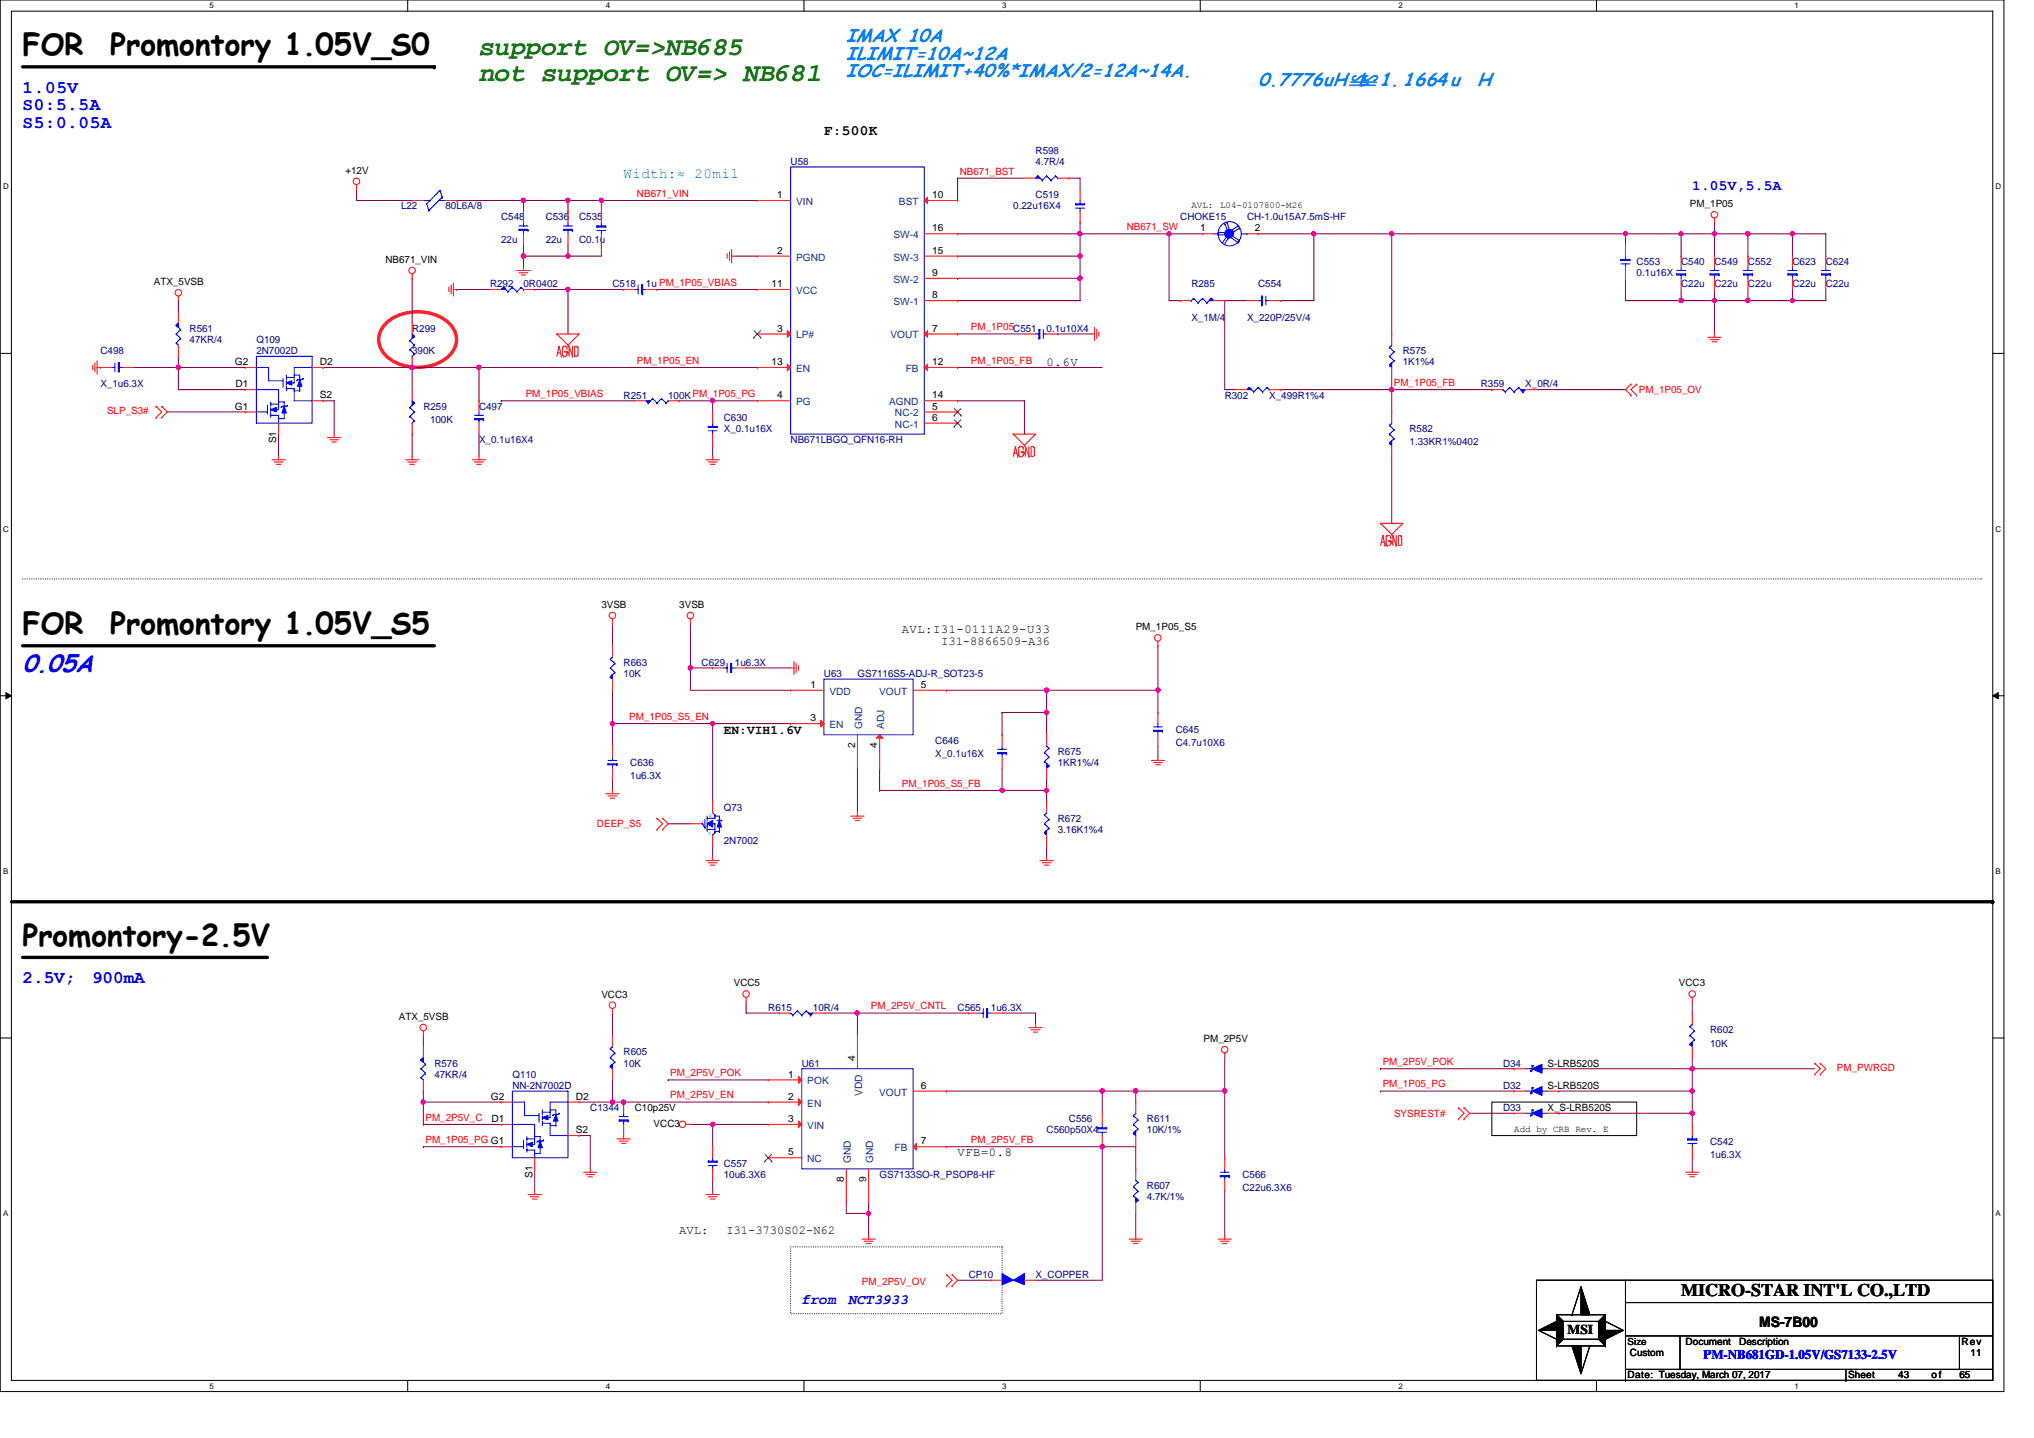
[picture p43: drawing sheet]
<svg xmlns="http://www.w3.org/2000/svg" width="297mm" height="210mm" viewBox="0 0 297 210" stroke-linecap="round" stroke-linejoin="round" font-family="sans-serif">
<defs><g id="words">
<g font-size="4.4">
<text x="3.3" y="8.1">FOR</text>
<text x="16.1" y="8.1">Promontory 1.05V_S0</text>
<text x="3.3" y="92.6">FOR</text>
<text x="16.1" y="92.6">Promontory 1.05V_S5</text>
</g>
<text font-size="4.3" x="3.3" y="138.1">Promontory-2.5V</text>
<g font-size="3.8" fill="#008000">
<text x="70" y="8.1">support OV=&gt;NB685</text>
<text x="70" y="11.9">not support OV=&gt; NB681</text>
</g>
<text font-size="3.6" fill="#00f" x="3.3" y="98.1">0.05A</text>
<g font-size="2.7" fill="#0080ff">
<text x="123.6" y="6.1">IMAX 10A</text>
<text x="123.6" y="8.7">ILIMIT=10A~12A</text>
<text x="123.6" y="11.3">IOC=ILIMIT+40%*IMAX/2=12A~14A.</text>
<text x="183.7" y="12.6">0.7776uH L 1. 1664 u</text>
<text x="196.8" y="12.6">≌≌</text>
<text x="215.7" y="12.6">H</text>
</g>
<g font-size="2.6" fill="#00f">
<text x="3.3" y="13.5">1.05V</text>
<text x="3.3" y="16.1">S0:5.5A</text>
<text x="3.3" y="18.7">S5:0.05A</text>
<text x="3.3" y="143.6">2.5V;</text>
<text x="13.4" y="143.6">900mA</text>
</g>
<text font-size="2.6" x="245.5" y="189.3">MICRO-STAR INT'L CO.,LTD</text>
<g font-size="2.1">
<text x="120.3" y="19.6">F:500K</text>
<text x="256.9" y="193.8">MS-7B00</text>
</g>
<text font-size="2.1" fill="#0080ff" x="91.1" y="26.1">Width:≈ 20mil</text>
<g font-size="2.1" fill="#00f">
<text x="247.1" y="27.8">1.05V,5.5A</text>
<text x="117.1" y="190.4">from</text>
<text x="123.9" y="190.4">NCT3933</text>
</g>
<text font-size="2" x="228.9" y="194.8">MSI</text>
<text font-size="1.9" x="105.7" y="107.3">EN:VIH1.6V</text>
<text font-size="1.9" fill="#00f" x="248.8" y="198.5">PM-NB681GD-1.05V/GS7133-2.5V</text>
<g font-size="1.8">
<text x="152.8" y="53.4">0.6V</text>
<text x="131.7" y="92.4">AVL:I31-0111A29-U33</text>
<text x="137.5" y="94.2">I31-8866509-A36</text>
<text x="139.8" y="168.8">VFB=0.8</text>
<text x="99.2" y="180.2">AVL:</text>
<text x="106.1" y="180.2">I31-3730S02-N62</text>
</g>
<g font-size="1.5" fill="#000080">
<text x="151.2" y="22.5">R598</text>
<text x="115.5" y="24.1">U58</text>
<text x="151.2" y="24.1">4.7R/4</text>
<text x="151.2" y="29">C519</text>
<text x="58.6" y="30.6">L22</text>
<text x="65.1" y="30.6">80L6A/8</text>
<text x="73.2" y="32.2">C548</text>
<text x="73.2" y="35.5">22u</text>
<text x="79.7" y="32.2">C536</text>
<text x="79.7" y="35.5">22u</text>
<text x="84.6" y="32.2">C535</text>
<text x="84.6" y="35.5">C0.1u</text>
<text x="148" y="30.6">0.22u16X4</text>
<text x="172.4" y="32.2">CHOKE15</text>
<text x="182.1" y="32.2">CH-1.0u15A7.5mS-HF</text>
<text x="71.6" y="42">R292</text>
<text x="76.4" y="42">0R0402</text>
<text x="89.4" y="42">C518</text>
<text x="94.3" y="42">1u PM_1P05_VBIAS</text>
<text x="174" y="42">R285</text>
<text x="183.7" y="42">C554</text>
<text x="239" y="38.7">C553</text>
<text x="239" y="40.3">0.1u16X</text>
<text x="245.5" y="38.7">C540</text>
<text x="245.5" y="42">C22u</text>
<text x="250.4" y="38.7">C549</text>
<text x="250.4" y="42">C22u</text>
<text x="255.3" y="38.7">C552</text>
<text x="255.3" y="42">C22u</text>
<text x="261.8" y="38.7">C623</text>
<text x="261.8" y="42">C22u</text>
<text x="266.6" y="38.7">C624</text>
<text x="266.6" y="42">C22u</text>
<text x="174" y="46.8">X_1M/4</text>
<text x="182.1" y="46.8">X_220P/25V/4</text>
<text x="14.7" y="51.7">C498</text>
<text x="27.7" y="48.5">R561</text>
<text x="27.7" y="50.1">47KR/4</text>
<text x="37.4" y="50.1">Q109</text>
<text x="37.4" y="51.7">2N7002D</text>
<text x="60.2" y="48.5">R299</text>
<text x="60.2" y="51.7">390K</text>
<text x="152.8" y="48.5">0.1u10X4</text>
<text x="204.9" y="51.7">R575</text>
<text x="204.9" y="53.3">1K1%4</text>
<text x="14.7" y="56.6">X_1u6.3X</text>
<text x="61.8" y="59.8">R259</text>
<text x="70" y="59.8">C497</text>
<text x="91.1" y="58.2">R251</text>
<text x="97.6" y="58.2">100KPM_1P05_PG</text>
<text x="178.9" y="58.2">R302</text>
<text x="185.4" y="58.2">X_499R1%4</text>
<text x="216.3" y="56.6">R359</text>
<text x="222.8" y="56.6">X_0R/4</text>
<text x="62.8" y="61.8">100K</text>
<text x="70" y="64.7">X_0.1u16X4</text>
<text x="105.7" y="61.5">C630</text>
<text x="105.7" y="63.1">X_0.1u16X</text>
<text x="115.5" y="64.7">NB671LBGQ_QFN16-RH</text>
<text x="205.8" y="63.1">R582</text>
<text x="205.8" y="65">1.33KR1%0402</text>
<text x="91.1" y="97.2">R663</text>
<text x="91.1" y="98.8">10K</text>
<text x="102.5" y="97.2">C629</text>
<text x="107.3" y="97.2">1u6.3X</text>
<text x="120.3" y="98.8">U63</text>
<text x="125.2" y="98.8">GS7116S5-ADJ-R_SOT23-5</text>
<text x="171.7" y="107">C645</text>
<text x="92.1" y="111.9">C636</text>
<text x="92.1" y="113.8">1u6.3X</text>
<text x="136.6" y="108.6">C646</text>
<text x="136.6" y="110.6">X_0.1u16X</text>
<text x="154.5" y="110.2">R675</text>
<text x="154.5" y="111.9">1KR1%/4</text>
<text x="171.7" y="108.9">C4.7u10X6</text>
<text x="105.7" y="118.4">Q73</text>
<text x="154.5" y="120">R672</text>
<text x="105.7" y="123.2">2N7002</text>
<text x="154.5" y="121.6">3.16K1%4</text>
<text x="112.2" y="147.6">R615</text>
<text x="118.7" y="147.6">10R/4</text>
<text x="139.8" y="147.6">C565</text>
<text x="144.7" y="147.6">1u6.3X</text>
<text x="63.4" y="155.7">R576</text>
<text x="91.1" y="154.1">R605</text>
<text x="91.1" y="155.7">10K</text>
<text x="117.1" y="155.7">U61</text>
<text x="219.5" y="155.7">D34</text>
<text x="249.7" y="150.9">R602</text>
<text x="249.7" y="152.8">10K</text>
<text x="63.4" y="157.4">47KR/4</text>
<text x="74.8" y="157.4">Q110</text>
<text x="74.8" y="159">NN-2N7002D</text>
<text x="219.5" y="159">D32</text>
<text x="86.2" y="162.2">C1344</text>
<text x="152.8" y="165.5">C560p50X4</text>
<text x="156.1" y="163.9">C556</text>
<text x="167.5" y="163.9">R611</text>
<text x="167.5" y="165.5">10K/1%</text>
<text x="219.5" y="162.2">D33</text>
<text x="249.7" y="167.1">C542</text>
<text x="105.7" y="170.4">C557</text>
<text x="105.7" y="172">10u6.3X6</text>
<text x="128.5" y="172">GS7133SO-R_PSOP8-HF</text>
<text x="167.5" y="173.6">R607</text>
<text x="181.5" y="172">C566</text>
<text x="181.5" y="173.9">C22u6.3X6</text>
<text x="249.7" y="169.1">1u6.3X</text>
<text x="167.5" y="175.3">4.7K/1%</text>
<text x="141.5" y="186.6">CP10</text>
<text x="151.2" y="186.6">X_COPPER</text>
</g>
<g font-size="1.5">
<text x="50.4" y="25.4">+12V</text>
<text x="113.5" y="28.9">1</text>
<text x="136.1" y="28.9">10</text>
<text x="136.1" y="33.8">16</text>
<text x="175.3" y="33.8">1</text>
<text x="183.3" y="33.8">2</text>
<text x="246.8" y="30.2">PM_1P05</text>
<text x="22.5" y="41.6">ATX_5VSB</text>
<text x="56.3" y="38.4">NB671_VIN</text>
<text x="112.7" y="41.9">11</text>
<text x="113.5" y="37.1">2</text>
<text x="136.1" y="37.1">15</text>
<text x="136.1" y="40.3">9</text>
<text x="136.1" y="43.6">8</text>
<text x="34.3" y="53.3">G2</text>
<text x="46.7" y="53.3">D2</text>
<text x="112.7" y="53.3">13</text>
<text x="113.5" y="48.4">3</text>
<text x="136.1" y="48.4">7</text>
<text x="136.1" y="53.3">12</text>
<text x="34.3" y="59.8">G1</text>
<text x="34.4" y="56.6">D1</text>
<text x="46.7" y="58.2">S2</text>
<text x="113.5" y="58.2">4</text>
<text x="136.1" y="59.8">5</text>
<text x="136.1" y="58.2">14</text>
<text x="40.3" y="64.7" transform="rotate(-90 40.3 64.7)">S1</text>
<text x="136.1" y="61.4">6</text>
<text x="87.8" y="88.8">3VSB</text>
<text x="99.2" y="88.8">3VSB</text>
<text x="165.9" y="92">PM_1P05_S5</text>
<text x="118.4" y="100.5">1</text>
<text x="134.5" y="100.5">5</text>
<text x="118.4" y="105.3">3</text>
<text x="124.9" y="109.3" transform="rotate(-90 124.9 109.3)">2</text>
<text x="128.1" y="109.3" transform="rotate(-90 128.1 109.3)">4</text>
<text x="58.2" y="148.9">ATX_5VSB</text>
<text x="87.8" y="145.7">VCC3</text>
<text x="107.2" y="144">VCC5</text>
<text x="245.2" y="144">VCC3</text>
<text x="124.9" y="154.9" transform="rotate(-90 124.9 154.9)">4</text>
<text x="175.8" y="152.2">PM_2P5V</text>
<text x="226" y="155.7">S-LRB520S</text>
<text x="71.7" y="160.6">G2</text>
<text x="84.1" y="160.6">D2</text>
<text x="115.1" y="157.4">1</text>
<text x="115.1" y="160.6">2</text>
<text x="134.5" y="159">6</text>
<text x="226" y="159">S-LRB520S</text>
<text x="71.8" y="163.9">D1</text>
<text x="84.1" y="165.5">S2</text>
<text x="92.7" y="162.2">C10p25V</text>
<text x="95.5" y="164.5">VCC3</text>
<text x="115.1" y="163.9">3</text>
<text x="134.5" y="167.1">7</text>
<text x="226" y="162.2">X_S-LRB520S</text>
<text x="77.7" y="172" transform="rotate(-90 77.7 172)">S1</text>
<text x="115.1" y="168.7">5</text>
<text x="123.2" y="172.7" transform="rotate(-90 123.2 172.7)">8</text>
<text x="126.5" y="172.7" transform="rotate(-90 126.5 172.7)">9</text>
<text x="246.2" y="196.4">Document</text>
<text x="254" y="196.4">Description</text>
<text x="286.5" y="196.4">Rev</text>
<text x="237.7" y="201.3">Date: Tuesday, March 07, 2017</text>
<text x="238" y="198">Custom</text>
<text x="269.9" y="201.3">Sheet</text>
<text x="277.2" y="201.3">43</text>
<text x="282.1" y="201.3">of</text>
<text x="286.1" y="201.3">65</text>
<text x="287.8" y="198">11</text>
</g>
<g font-size="1.5" fill="#f00">
<text x="93" y="28.7">NB671_VIN</text>
<text x="140.2" y="25.5">NB671_BST</text>
<text x="164.5" y="33.6">NB671_SW</text>
<text x="93" y="53.1">PM_1P05_EN</text>
<text x="141.8" y="53.1">PM_1P05_FB</text>
<text x="141.8" y="48.2">PM_1P05C551</text>
<text x="76.8" y="58">PM_1P05_VBIAS</text>
<text x="203.6" y="56.4">PM_1P05_FB</text>
<text x="239.3" y="57.4">PM_1P05_OV</text>
<text x="15.6" y="60.5">SLP_S3#</text>
<text x="91.9" y="105.1">PM_1P05_S5_EN</text>
<text x="131.7" y="114.9">PM_1P05_S5_FB</text>
<text x="87.2" y="120.8">DEEP_S5</text>
<text x="127.2" y="147.4">PM_2P5V_CNTL</text>
<text x="201.9" y="155.5">PM_2P5V_POK</text>
<text x="97.9" y="160.4">PM_2P5V_EN</text>
<text x="97.9" y="157.2">PM_2P5V_POK</text>
<text x="201.9" y="158.8">PM_1P05_PG</text>
<text x="268.3" y="156.4">PM_PWRGD</text>
<text x="62.1" y="163.7">PM_2P5V_C</text>
<text x="62.1" y="166.9">PM_1P05_PG G1</text>
<text x="141.8" y="166.9">PM_2P5V_FB</text>
<text x="203.6" y="163.1">SYSREST#</text>
<text x="125.9" y="187.6">PM_2P5V_OV</text>
</g>
<g font-size="1.5" fill="#004080">
<text x="116.3" y="29.9">VIN</text>
<text x="131.3" y="29.9">BST</text>
<text x="130.5" y="34.8">SW-4</text>
<text x="116.3" y="38.1">PGND</text>
<text x="130.5" y="38.1">SW-3</text>
<text x="130.5" y="41.3">SW-2</text>
<text x="116.3" y="42.9">VCC</text>
<text x="130.5" y="44.6">SW-1</text>
<text x="116.3" y="49.4">LP#</text>
<text x="130" y="49.4">VOUT</text>
<text x="116.3" y="59.2">PG</text>
<text x="116.3" y="54.3">EN</text>
<text x="129.9" y="59.2">AGND</text>
<text x="132.3" y="54.3">FB</text>
<text x="130.7" y="60.8">NC-2</text>
<text x="130.7" y="62.4">NC-1</text>
<text x="121.1" y="101.5">VDD</text>
<text x="128.4" y="101.5">VOUT</text>
<text x="121.1" y="106.3">EN</text>
<text x="125.9" y="106.5" transform="rotate(-90 125.9 106.5)">GND</text>
<text x="129.1" y="106.5" transform="rotate(-90 129.1 106.5)">ADJ</text>
<text x="117.9" y="158.3">POK</text>
<text x="117.9" y="161.6">EN</text>
<text x="125.9" y="160" transform="rotate(-90 125.9 160)">VDD</text>
<text x="128.4" y="160">VOUT</text>
<text x="117.9" y="164.8">VIN</text>
<text x="117.9" y="169.7">NC</text>
<text x="124.3" y="169.9" transform="rotate(-90 124.3 169.9)">GND</text>
<text x="127.5" y="169.9" transform="rotate(-90 127.5 169.9)">GND</text>
<text x="130.6" y="168.1">FB</text>
</g>
<g font-size="1.4">
<text x="174" y="30.4">AVL:</text>
<text x="178.2" y="30.4">L04-0107800-M26</text>
<text x="221.1" y="165.3">Add by CRB Rev. E</text>
<text x="237.7" y="196.3">Size</text>
</g>
<g font-size="1.2">
<text x="30.6" y="1.2">5</text>
<text x="88.5" y="1.2">4</text>
<text x="146.3" y="1.2">3</text>
<text x="204.2" y="1.2">2</text>
<text x="262.1" y="1.2">1</text>
<text x=".5" y="27.6">D</text>
<text x="291.4" y="27.6">D</text>
<text x=".5" y="77.6">C</text>
<text x="291.4" y="77.6">C</text>
<text x=".5" y="127.6">B</text>
<text x="291.4" y="127.6">B</text>
<text x=".5" y="177.6">A</text>
<text x="291.4" y="177.6">A</text>
<text x="30.6" y="202.8">5</text>
<text x="88.5" y="202.8">4</text>
<text x="146.3" y="202.8">3</text>
<text x="204.2" y="202.8">2</text>
<text x="262.1" y="202.8">1</text>
</g>
<g font-size=".8" fill="#00f">
<text x="103.6" y="119.3">D</text>
<text x="102.3" y="120.3">G</text>
<text x="103.4" y="121.9">S</text>
</g>
</g></defs>
<path d="M0 0h292.6v203.2h-292.6zM1.7 1.6h289.3v200h-289.3z" fill="none" stroke="#000" stroke-width=".15"/>
<g fill="#fff">
<path d="M30.6 .2h.6v1.3h-.6z"/>
<path d="M30.6 201.8h.6v1.3h-.6z"/>
</g>
<path d="M59.5 0v1.6M59.5 201.6v1.6" fill="none" stroke="#000" stroke-width=".15"/>
<g fill="#fff">
<path d="M88.5 .2h.6v1.3h-.6z"/>
<path d="M88.5 201.8h.6v1.3h-.6z"/>
</g>
<path d="M117.4 0v1.6M117.4 201.6v1.6" fill="none" stroke="#000" stroke-width=".15"/>
<g fill="#fff">
<path d="M146.3 .2h.7v1.3h-.7z"/>
<path d="M146.3 201.8h.7v1.3h-.7z"/>
</g>
<path d="M175.3 0v1.6M175.3 201.6v1.6" fill="none" stroke="#000" stroke-width=".15"/>
<g fill="#fff">
<path d="M204.2 .2h.6v1.3h-.6z"/>
<path d="M204.2 201.8h.6v1.3h-.6z"/>
</g>
<path d="M233.1 0v1.6M233.1 201.6v1.6" fill="none" stroke="#000" stroke-width=".15"/>
<g fill="#fff">
<path d="M262.1 .2h.6v1.3h-.6z"/>
<path d="M262.1 201.8h.6v1.3h-.6z"/>
<path d="M.5 26.6h.8v1.3h-.8z"/>
<path d="M291.4 26.6h.9v1.3h-.9z"/>
<path d="M.5 76.6h.8v1.3h-.8z"/>
<path d="M291.4 76.6h.9v1.3h-.9z"/>
</g>
<path d="M0 51.6h1.7M291 51.6h1.6" fill="none" stroke="#000" stroke-width=".15"/>
<g fill="#fff">
<path d="M.5 126.6h.7v1.3h-.7z"/>
<path d="M291.4 126.6h.8v1.3h-.8z"/>
</g>
<path d="M0 101.6h1.7M291 101.6h1.6" fill="none" stroke="#000" stroke-width=".15"/>
<path d="M.9 101.1l.8 .5-.8 .4zM291 101.6l.8-.5v.9z" fill="#000" stroke="#000" stroke-width=".15"/>
<g fill="#fff">
<path d="M.5 176.6h.7v1.2h-.7z"/>
<path d="M291.4 176.6h.8v1.2h-.8z"/>
</g>
<g fill="none" stroke="#000" stroke-width=".15">
<path d="M0 151.6h1.7M291 151.6h1.6M217.9 160.9h21.1v4.9h-21.1zM224.4 186.9h66.6v14.7h-66.6zM224.7 194.3l2.6 1.3M227.3 192h7.2v4.5h-7.2zM227.3 195.6h.1M227.3 196.5h.1M227.3 192l1 1M228.3 195.6l-1 .9M228.3 193h.1M228.3 193h5.2v2.6h-5.2z"/>
<path d="M229.6 192h.1M230.9 187.9l-1.3 4.1M232.2 196.5h.1M232.2 196.5l-1.3 4.1M233.5 195.6l1 .9M234.5 192h.1M234.5 193h.1M234.5 192l-1 1M234.5 193l2.6 1.3M234.5 196.5h.1M237.4 190.2h53.6M237.4 195.1h53.6"/>
<path d="M237.4 186.9v14.7M237.4 200h53.6M245.3 195.1v4.9M269.6 200v1.6M286.1 195.1v4.9M237.4 201.6h.1M269.6 201.6h.1"/>
</g>
<path d="M3.3 84.5h286.1M289.4 84.5h.1M115.5 182.1h30.8v9.7h-30.8z" fill="none" stroke="#000" stroke-width=".15" stroke-dasharray="0 .3"/>
<path d="M3.3 9.8h60.1M63.4 9.8h.1M3.3 94.3h60.1M1.7 131.7h289.3M3.3 139.8h35.7M291 131.7h.1" fill="none" stroke="#000" stroke-width=".49"/>
<path d="M56.6 47a7.3 7.3 0 0 1 8.7 0 3.2 3.2 0 0 1 0 5.2 7.3 7.3 0 0 1-8.7 0 3.2 3.2 0 0 1 0-5.2z" fill="none" stroke="#f00" stroke-width=".49"/>
<g fill="none" stroke="#800040" stroke-width=".15">
<path d="M52.1 27.6v1.7h8.1M66.7 29.3h.1M66.7 29.3h9.8M76.5 29.3h6.4M76.5 29.3v1.6M76.5 37.4v1.6M76.5 35.8v1.6M76.5 37.4h.1M76.5 37.4h6.4M82.9 29.3v1.6M82.9 29.3h.1M82.9 35.8v1.6"/>
<path d="M82.9 29.3h27.7M87.8 29.3v1.6M87.8 35.8v1.6h-4.9M87.8 29.3h.1M107.3 37.4h3.3M139.8 34.1h.1M139.8 37.4h.1M139.8 37.4h17.9M139.8 26v3.3M139.8 26h.1M139.8 26h9.8M156.1 26h1.6v1.6"/>
<path d="M157.7 32.5v8.1M170.7 34.1h.1M170.7 34.1h-30.9M170.7 34.1v9.8h1.7M170.7 34.1h4.9M183.7 34.1h8.2v9.8h-4.9M183.7 34.1h.1M191.9 34.1h11.3M203.2 34.1v14.7M203.2 34.1h34.2v1.7M203.2 34.1h.1M237.4 34.1h.1"/>
<path d="M237.4 34.1h8.1M245.5 34.1h4.9M245.5 34.1v3.3M250.4 32.5v1.6M250.4 34.1v3.3M250.4 34.1h.1M250.4 34.1h11.4M255.3 34.1h.1M255.3 34.1v3.3M261.8 34.1h4.8v3.3M261.8 34.1v3.3M19.6 53.7h6.5"/>
<path d="M26.1 53.7h9.7M26.1 43.9v1.6M26.1 52h.1M26.1 52v1.7M26.1 53.7v3.2h9.7M47.2 58.5h1.6v4.9M47.2 53.7h.1M47.2 53.7h13M60.2 53.7h9.8M60.2 40.6v6.5M60.2 53.7v3.2M66.7 42.3h.1"/>
<path d="M66.7 42.3h4.9M70 53.7h.1M70 53.7h40.6M70 53.7v4.8M73.2 58.5h.1M73.2 58.5h19.5M78.1 42.3h4.8M82.9 42.3h8.2M82.9 42.3h.1M82.9 42.3v6.5M95.9 42.3h.1M95.9 42.3h14.7"/>
<path d="M99.2 58.5h.1M99.2 58.5h11.4M104.1 58.5h.1M104.1 58.5v1.7M139.8 40.6h.1M139.8 40.6h17.9M139.8 53.7h.1M139.8 53.7h21.2M139.8 48.8h.1M139.8 58.5h9.8v4.9M139.8 48.8h9.8M154.5 48.8h4.9"/>
<path d="M157.7 40.6v3.3h-17.9M182.1 43.9h-3.2v13h1.6M203.2 56.9h.1M203.2 55.3v1.6M203.2 56.9v3.3M217.9 56.9h.1M217.9 56.9h-30.9M224.4 56.9h13M237.4 40.6v3.3h8.1M245.5 42.3v1.6h4.9M245.5 43.9h.1M250.4 43.9h4.9"/>
<path d="M250.4 43.9h.1M250.4 42.3v1.6M250.4 43.9v4.9M255.3 43.9h.1M255.3 42.3v1.6M255.3 43.9h6.5M261.8 42.3v1.6M266.6 42.3v1.6h-4.8M24.4 60.2h11.4M40.7 63.4v3.3M60.2 63.4v3.3M70 63.4v3.3"/>
<path d="M104.1 65v1.7M203.2 66.7v9.7M89.4 91v3.3M100.8 97.5h3.3M100.8 97.5v3.3h14.7M100.8 97.5h.1M100.8 91v6.5M109 97.5h6.5M169.1 94.3v6.5M89.4 113.8v1.6M89.4 105.7v3.2M89.4 105.7h.1"/>
<path d="M89.4 100.8h.1M89.4 105.7h26.1M89.4 100.8v4.9M104.1 105.7h.1M104.1 105.7v11.4M125.2 112.2v6.5M128.5 112.2v3.2M128.5 115.4h.1M138.2 100.8h.1M138.2 100.8h14.6M146.3 104h.1M146.3 104v3.3"/>
<path d="M146.3 112.2v3.2M146.3 104h6.5M146.3 115.4h.1M152.8 100.8v3.2M152.8 100.8h16.3M152.8 104v3.3M152.8 113.8v1.6M152.8 115.4v1.7M152.8 115.4h-24.3M169.1 100.8h.1M169.1 108.9v1.7M169.1 100.8v3.2"/>
<path d="M97.6 120.3h3.2M104.1 123.5v1.7M152.8 123.5v1.7M61.8 151.2v1.6M61.8 159.3h.1M61.8 159.3v1.6M89.4 147.9v3.3M89.4 157.7v3.2M97.6 157.7h.1M97.6 157.7h14.6M109 146.3v1.6h4.8M120.3 147.9h4.9"/>
<path d="M125.2 147.9h.1M125.2 147.9h16.3M125.2 147.9v3.3M138.2 159.3h22.8v3.3M138.2 159.3h.1M146.3 147.9h4.9v1.7M161 159.3h4.9M165.9 159.3v1.6M165.9 159.3h.1M165.9 159.3h13M178.9 154.4v4.9M178.9 159.3h.1"/>
<path d="M178.9 159.3v9.8M201.6 159.3h.1M201.6 159.3h19.5M201.6 156.1h.1M201.6 156.1h19.5M227.6 159.3h.1M227.6 156.1h19.5M227.6 159.3h19.5M247.1 156.1h.1M247.1 156.1h17.9M247.1 159.3v3.3M247.1 146.3v1.6"/>
<path d="M247.1 154.4v4.9M61.8 164.2h.1M61.8 164.2h11.4M61.8 160.9h11.4M61.8 160.9v3.3M61.8 167.4h.1M61.8 167.4h11.4M78.1 170.7v3.2M84.6 160.9h4.8M84.6 165.8h1.6v4.9M89.4 160.9h.1M89.4 160.9h22.8"/>
<path d="M91.1 160.9h.1M100.8 164.2h3.3M104.1 164.2v3.2M104.1 172.3v1.6M104.1 164.2h.1M104.1 164.2h8.1M123.6 175.6v1.6h3.2M126.8 177.2h.1M126.8 177.2v3.2M126.8 175.6v1.6M138.2 167.4h.1M138.2 167.4h22.8"/>
<path d="M161 167.4h4.9v3.3M161 167.4v19.5h-9.8M165.9 177.2v3.2M178.9 173.9v6.5M214.6 162.6h6.5M227.6 162.6h.1M227.6 162.6h19.5M247.1 162.6v1.6M247.1 169.1v1.6M139.8 186.9h4.9"/>
</g>
<g fill="#f0f" stroke="#f0f" stroke-width=".15">
<circle cx="89.4" cy="105.7" r=".32"/>
<circle cx="100.8" cy="97.5" r=".32"/>
<circle cx="152.8" cy="100.8" r=".32"/>
<circle cx="152.8" cy="104" r=".32"/>
<circle cx="169.1" cy="100.8" r=".32"/>
<circle cx="104.1" cy="105.7" r=".32"/>
<circle cx="247.1" cy="156" r=".31"/>
<circle cx="247.1" cy="159.3" r=".32"/>
<circle cx="247.1" cy="162.6" r=".32"/>
<circle cx="61.8" cy="160.9" r=".32"/>
<circle cx="91.1" cy="160.9" r=".32"/>
<circle cx="161" cy="159.3" r=".32"/>
<circle cx="165.8" cy="159.3" r=".32"/>
<circle cx="126.8" cy="177.2" r=".32"/>
<circle cx="178.9" cy="159.3" r=".32"/>
<circle cx="104.1" cy="164.2" r=".31"/>
<circle cx="125.2" cy="147.9" r=".31"/>
<circle cx="161" cy="167.4" r=".32"/>
<circle cx="152.8" cy="115.4" r=".31"/>
<circle cx="146.3" cy="115.4" r=".31"/>
<circle cx="89.4" cy="160.9" r=".32"/>
<circle cx="157.7" cy="34.1" r=".31"/>
<circle cx="261.8" cy="34.1" r=".31"/>
<circle cx="255.2" cy="34.1" r=".31"/>
<circle cx="157.7" cy="40.6" r=".32"/>
<circle cx="237.4" cy="34.1" r=".31"/>
<circle cx="203.2" cy="34.1" r=".31"/>
<circle cx="261.7" cy="43.9" r=".32"/>
<circle cx="255.2" cy="43.9" r=".32"/>
<circle cx="76.4" cy="29.2" r=".32"/>
<circle cx="82.9" cy="42.3" r=".31"/>
<circle cx="250.4" cy="43.9" r=".32"/>
<circle cx="170.7" cy="34.1" r=".31"/>
<circle cx="250.4" cy="34.1" r=".31"/>
<circle cx="69.9" cy="53.6" r=".32"/>
<circle cx="26" cy="53.6" r=".32"/>
<circle cx="82.9" cy="37.4" r=".32"/>
<circle cx="76.4" cy="37.4" r=".32"/>
<circle cx="191.9" cy="34.1" r=".31"/>
<circle cx="82.9" cy="29.2" r=".32"/>
<circle cx="60.2" cy="53.6" r=".32"/>
<circle cx="157.7" cy="37.4" r=".32"/>
<circle cx="203.2" cy="56.9" r=".32"/>
<circle cx="104.1" cy="58.5" r=".31"/>
<circle cx="245.5" cy="43.9" r=".32"/>
<circle cx="245.5" cy="34.1" r=".31"/>
<circle cx="87.8" cy="29.2" r=".32"/>
</g>
<g fill="none" stroke="#f00" stroke-width=".15">
<path d="M52.1 27.6h.1M52.1 27v.6M60.2 29.3h.1M60.2 29.3h1.6M60.2 40v.6M65.1 29.3h1.6M75.5 39.5h1.9M75.8 39.8h1.3M76.5 39v.5M76.5 34.1v1.7M76.5 30.9h.1M76.5 30.9v1.6"/>
<path d="M82.9 34.1v1.7M82.9 30.9h.1M82.9 30.9v1.6M87.8 30.9v1.6M87.8 35.8h.1M87.8 34.1v1.7M106.2 37.1v.6M106.5 36.7v1.3M106.8 37.4h.5M106.8 36.4v2M110.6 29.3h.1M110.6 37.4h.1"/>
<path d="M110.6 29.3h4.9M110.6 37.4h4.9M135 34.1h4.8M135 29.3h4.8M135 37.4h4.8M139.8 29.3h.1M139.8 34.1h.1M139.8 37.4h.1M149.6 26h1.6M154.5 26h1.6M156.1 26h.1M157.7 27.6v1.7"/>
<path d="M157.7 32.5h.1M157.7 30.9v1.6M175.6 34.1h.1M175.6 34.1h1.6M182.1 34.1h1.6M183.7 34.1h.1M237.4 35.8v1.6M237.4 39v1.6M245.5 37.4h.1M245.5 37.4v1.6M250.4 37.4h.1M250.4 37.4v1.6"/>
<path d="M250.4 31.9v.6M255.3 37.4h.1M255.3 37.4v1.6M261.8 37.4h.1M261.8 37.4v1.6M266.6 37.4h.1M266.6 37.4v1.6M13.5 53.3v.7M13.9 53v1.3M14.2 53.7h.5M14.2 52.7v1.9M14.7 53.7h.1"/>
<path d="M14.7 53.7h1.6M17.9 53.7h1.7M22.8 59.3h.1M22.8 59.3l.8 .9-.8 .8M23.6 59.3h.1M23.6 59.3l.8 .9-.8 .8M26.1 43.2v.7M26.1 45.5v1.6M26.1 52h.1M26.1 50.4v1.6M35.8 53.7h.1M35.8 56.9h.1"/>
<path d="M35.8 56.9h1.6M35.8 53.7h1.6M45.6 53.7h1.6M45.6 58.5h1.6M47.2 58.5h.1M47.2 53.7h.1M60.2 56.9v1.6M60.2 47.1v1.7M60.2 53.7h.1M60.2 52v1.7M60.2 40.6h.1M65.5 42v.6"/>
<path d="M65.9 41.6v1.3M66.2 42.3h.5M66.2 41.3v1.9M70 58.5h.1M70 58.5v1.7M71.6 42.3h1.6M76.1 40.2h.7M76.5 42.3h1.6M78.1 42.3h.1M81.3 48.8h3.3l-1.7 1.6M81.3 48.8h.1M81.3 48.8l1.6 1.6"/>
<path d="M81.5 51.5h.3M81.7 50.6h.1M81.7 50.6l-.4 1.4M81.7 50.6l.3 1.4M82 52h.1M82.3 50.6l-.2 .1v1.2l.2 .1M82.3 50.6h.1M82.3 52h.1M82.3 50.6h.3l.2 .1v.4M82.9 50.4h.1M82.9 51.7v-.3h-.4h.3v.5l-.2 .1h-.3M83.1 52v-1.4l.5 1.4"/>
<path d="M83.6 50.6v1.4M83.6 52h.1M83.9 50.6h.3l.2 .1v1.2l-.2 .1h-.3zM84.2 50.6h.1M91.1 42.3h.1M91.1 42.3h1.6M92.7 58.5h1.6M94.3 42.3h1.6M97.6 58.5h1.6M99.2 58.5h.1M110.6 58.5h.1M110.6 42.3h.1"/>
<path d="M110.6 48.8h.1M110.6 53.7h.1M110.6 42.3h4.9M110.6 53.7h4.9M110.6 58.5h4.9M110.6 48.8h4.9M135 43.9h4.8M135 53.7h4.8M135 58.5h4.8M135 40.6h4.8M135 48.8h4.8M139.8 58.5h.1"/>
<path d="M139.8 43.9h.1M139.8 53.7h.1M139.8 40.6h.1M139.8 48.8h.1M149.6 48.8h1.6M152.8 48.8h1.7M154.5 48.8h.1M159.4 48.8h.4M159.8 47.8v1.9M160.2 48.1v1.3M160.5 48.5v.6M172.4 43.9h.1"/>
<path d="M172.4 43.9h1.6M177.2 43.9h1.7M180.5 56.9h1.6M182.1 43.9h1.6M185.4 56.9h1.6M185.4 43.9h1.6M187 56.9h.1M187 43.9h.1M203.2 53.7v1.6M203.2 48.8h.1M203.2 48.8v1.6M217.9 56.9h.1"/>
<path d="M217.9 56.9h1.6M222.8 56.9h1.6M237.4 40.6h.1M238.2 56.1h.1M238.2 57.7h.1M238.2 56.1l-.8 .8 .8 .8M239 57.7h.1M239 56.1h.1M239 56.1l-.8 .8 .8 .8M245.5 40.6v1.7M249.4 49.3h2M249.7 49.6h1.3"/>
<path d="M250.1 49.9h.6M250.4 40.6v1.7M250.4 48.8v.5M255.3 40.6v1.7M261.8 40.6v1.7M266.6 40.6v1.7M22.8 61h.1M23.6 61h.1M35.8 60.2h.1M35.8 60.2h1.6M39.7 67.1h2M40 67.5h1.3"/>
<path d="M40.4 67.8h.6M40.7 66.7v.4M40.7 63.4h.1M40.7 61.8v1.6M47.8 63.9h2M48.2 64.2h1.3M48.5 64.5h.6M48.8 63.4v.5M59.2 67.1h2M59.5 67.5h1.4M59.9 67.8h.6M60.2 63.4h.1"/>
<path d="M60.2 61.8v1.6M60.2 66.7v.4M69 67.1h1.9M69.3 67.5h1.3M69.6 67.8h.7M70 66.7v.4M70 61.8v1.6M103.1 67.1h1.9M103.4 67.5h1.3M103.8 67.8h.6M104.1 60.2v1.6M104.1 65h.1"/>
<path d="M104.1 63.4v1.6M104.1 66.7v.4M135 60.2h4.8M135 61.8h4.8M139.8 60.2h.1M139.8 61.8h.1M148 63.4h3.2l-1.6 1.6M148 63.4h.1M148 63.4l1.6 1.6M148.1 66.2h.4M148.3 65.2h.1M148.3 65.2l-.3 1.5"/>
<path d="M148.3 65.2l.3 1.5M148.6 66.7h.1M148.9 65.2l-.1 .2v1.1l.1 .2M148.9 65.2h.1M148.9 66.7h.1M148.9 65.2h.4l.1 .2v.3M149.6 65h.1M149.6 66.3v-.3h-.5h.3v.5l-.1 .2h-.4M149.8 66.7v-1.5l.5 1.5M150.3 65.2v1.5M150.3 66.7h.1M150.6 65.2h.3l.2 .2v1.1l-.2 .2h-.3z"/>
<path d="M150.9 65.2h.1M201.6 76.4h3.3l-1.7 1.6M201.6 76.4h.1M201.6 76.4l1.6 1.6M201.8 79.2h.3M201.9 78.2h.1M201.9 78.2l-.3 1.5M201.9 78.2l.4 1.5M202.3 79.7h.1M202.6 78.2l-.2 .2v1.1l.2 .2M202.6 78.2h.1M202.6 79.7h.1"/>
<path d="M202.6 78.2h.3l.2 .2v.3M203.2 65v1.7M203.2 60.2h.1M203.2 60.2v1.6M203.2 78h.1M203.2 79.3v-.3h-.4h.3v.5l-.2 .2h-.3M203.4 79.7v-1.5l.5 1.5M203.9 78.2v1.5M203.9 79.7h.1M204.2 78.2h.4l.1 .2v1.1l-.1 .2h-.4zM204.6 78.2h.1M89.4 91h.1"/>
<path d="M89.4 99.2v1.6M89.4 94.3h.1M89.4 90.4v.6M89.4 94.3v1.6M100.8 91h.1M100.8 90.4v.6M104.1 97.5h.1M104.1 97.5h1.6M107.3 97.5h1.7M115.5 97.5h.4M115.9 96.6v1.9M116.3 96.9v1.3"/>
<path d="M116.6 97.2v.7M169.1 94.3h.1M169.1 93.6v.7M88.5 115.9h1.9M88.8 116.2h1.3M89.1 116.6h.7M89.4 115.4v.5M89.4 112.2v1.6M89.4 108.9h.1M89.4 108.9v1.7M95.9 119.5h.1M95.9 119.5l.9 .8-.9 .8"/>
<path d="M96.8 119.5h.1M96.8 119.5l.8 .8-.8 .8M104.1 117.1v1.6M115.5 100.8h.1M115.5 105.7h.1M115.5 100.8h4.8M115.5 105.7h4.8M124.2 119.2h2M124.6 119.5h1.3M124.9 119.8h.6M125.2 118.7v.5M125.2 112.2h.1"/>
<path d="M125.2 107.3v4.9M128.5 112.2h.1M128.5 107.3v4.9M133.3 100.8h4.9M138.2 100.8h.1M146.3 110.6v1.6M146.3 107.3h.1M146.3 107.3v1.6M152.8 117.1h.1M152.8 112.2v1.6M152.8 107.3h.1M152.8 107.3v1.6"/>
<path d="M152.8 117.1v1.6M168.1 111h2M168.5 111.4h1.3M168.8 111.7h.6M169.1 110.6v.4M169.1 107.3v1.6M169.1 104h.1M169.1 104v1.7M95.9 121.1h.1M96.8 121.1h.1M100.8 120.3h1.7M103.1 125.7h1.9"/>
<path d="M103.4 126h1.3M103.8 126.3h.6M104.1 125.2v.5M104.1 123.5h.1M104.1 121.9v1.6M151.9 125.7h1.9M152.2 126h1.3M152.5 126.3h.7M152.8 125.2v.5M152.8 121.9v1.6M61.8 150.5v.7M61.8 152.8v1.6"/>
<path d="M61.8 159.3h.1M61.8 157.7v1.6M89.4 147.9h.1M89.4 156.1v1.6M89.4 151.2h.1M89.4 147.3v.6M89.4 151.2v1.6M109 145.6v.7M112.2 157.7h.1M112.2 157.7h4.9M113.8 147.9h.1M113.8 147.9h1.7"/>
<path d="M118.7 147.9h1.6M125.2 151.2h.1M125.2 151.2v4.9M133.3 159.3h4.9M138.2 159.3h.1M141.5 147.9h.1M141.5 147.9h1.6M144.7 147.9h1.6M150.3 150.1h1.9M150.6 150.4h1.3M150.9 150.7h.7M151.2 149.6v.5"/>
<path d="M178.9 153.8v.6M221.1 156.1h.1M221.1 159.3h.1M221.1 156.1h1.7M221.1 159.3h1.7M226 156.1h1.6M226 159.3h1.6M247.1 145.6v.7M247.1 152.8v1.6M247.1 147.9h.1M247.1 147.9v1.7M265 156.9h.1"/>
<path d="M265 155.3h.1M265 155.3l.8 .8-.8 .8M265.8 156.9h.1M265.8 155.3h.1M265.8 155.3l.8 .8-.8 .8M73.2 160.9h.1M73.2 164.2h.1M73.2 167.4h.1M73.2 160.9h1.6M73.2 164.2h1.6M73.2 167.4h1.6M77.1 174.4h2"/>
<path d="M77.4 174.8h1.3M77.7 175.1h.7M78.1 173.9v.5M78.1 170.7h.1M78.1 169.1v1.6M82.9 160.9h1.7M82.9 165.8h1.7M84.6 165.8h.1M84.6 160.9h.1M85.2 171.2h2M85.6 171.5h1.2M85.9 171.8h.6"/>
<path d="M86.2 170.7v.5M90.1 166.3h2M90.4 166.6h1.3M90.8 167h.6M91.1 164.2v2.1M91.1 160.9h.1M91.1 160.9v1.7M100.2 164.2h.6M103.1 174.4h1.9M103.4 174.8h1.3M103.8 175.1h.6M104.1 167.4v1.7"/>
<path d="M104.1 172.3h.1M104.1 170.7v1.6M104.1 173.9v.5M112.2 160.9h.1M112.2 164.2h.1M112.2 169.1h.1M112.2 160.9h4.9M112.2 164.2h4.9M112.2 169.1h4.9M123.6 175.6h.1M123.6 170.7v4.9M126.8 175.6h.1"/>
<path d="M126.8 170.7v4.9M133.3 167.4h4.9M138.2 167.4h.1M161 162.6v1.6M161 167.4h.1M161 165.8v1.6M165.9 165.8v1.6M165.9 160.9h.1M165.9 175.6v1.6M165.9 170.7h.1M165.9 160.9v1.7M165.9 170.7v1.6"/>
<path d="M178.9 172.3v1.6M178.9 169.1h.1M178.9 169.1v1.6M213 163.4h.1M213 161.8h.1M213 161.8l.8 .8-.8 .8M213.8 161.8h.1M213.8 163.4h.1M213.8 161.8l.8 .8-.8 .8M221.1 162.6h.1M221.1 162.6h1.7M226 162.6h1.6"/>
<path d="M246.2 171.2h1.9M246.5 171.5h1.3M246.8 171.8h.7M247.1 170.7v.5M247.1 164.2v1.6M247.1 169.1h.1M247.1 167.4v1.7M125.9 180.9h1.9M126.2 181.3h1.3M126.5 181.6h.7M126.8 180.4v.5M138.2 186.1h.1"/>
<path d="M138.2 187.8h.1M138.2 186.1l.8 .8-.8 .9M139 187.8h.1M139 186.1h.1M139 186.1l.8 .8-.8 .9M144.7 186.9h.1M144.7 186.9h1.6M149.6 186.9h1.6M164.9 180.9h1.9M165.2 181.3h1.3M165.5 181.6h.7M165.9 180.4v.5"/>
<path d="M177.9 180.9h1.9M178.2 181.3h1.3M178.5 181.6h.7M178.9 180.4v.5"/>
<circle cx="52.1" cy="26.5" r=".48"/>
<circle cx="60.2" cy="39.5" r=".48"/>
<circle cx="250.4" cy="31.4" r=".48"/>
<circle cx="26" cy="42.7" r=".48"/>
<circle cx="89.4" cy="89.9" r=".48"/>
<circle cx="100.8" cy="89.9" r=".48"/>
<circle cx="169.1" cy="93.1" r=".48"/>
<circle cx="61.8" cy="150" r=".48"/>
<circle cx="89.4" cy="146.8" r=".48"/>
<circle cx="109" cy="145.1" r=".48"/>
<circle cx="178.8" cy="153.3" r=".48"/>
<circle cx="247.1" cy="145.1" r=".48"/>
<circle cx="99.7" cy="164.2" r=".48"/>
</g>
<g fill="#000" stroke="#000" stroke-width=".15">
<path d="M224.7 194.3l2.6-1.3v1.3zM230.9 187.9l1.3 4.1h-1.3zM234.5 194.3h2.6l-2.6 1.3zM229.6 196.5h1.3v4.1z"/>
<path d="M227.3 192l1 1v2.6l-1 .9z" fill-rule="evenodd"/>
<path d="M227.3 192l1 1v2.6l-1 .9z" fill-rule="evenodd"/>
<path d="M227.3 192l1 1v2.6l-1 .9z" fill-rule="evenodd"/>
<path d="M234.5 192v4.5l-1-.9v-2.6z" fill-rule="evenodd"/>
<path d="M234.5 192v4.5l-1-.9v-2.6z" fill-rule="evenodd"/>
<path d="M234.5 192v4.5l-1-.9v-2.6z" fill-rule="evenodd"/>
</g>
<g fill="none" stroke="#00f" stroke-width=".15">
<path d="M61.8 29.3h1M62.6 30.7h.1M62.8 29.3h.1M64.1 29.3h1M64.3 27.8h.1M64.3 27.8l-2 2 .3 .9M64.3 27.8l.3 1M64.6 28.8h.1M64.6 28.8l-2 1.9M65.1 29.3h.1M75.8 33.5h1.3v.2h-1.3zM75.8 33h1.3"/>
<path d="M76.5 33.7v.4M76.5 32.5v.5M77.1 33.7h.1M82.3 33.5h1.3v.2h-1.3zM82.3 33h1.3M82.9 33.7v.4M82.9 32.5v.5M83.6 33.7h.1M87.2 33h1.3v.2h-1.3zM87.2 33.7h1.3M87.2 33h.1M87.8 32.5v.5"/>
<path d="M87.8 33.7v.4M115.5 24.4h19.5v39h-19.5zM151.6 25.7h.1M151.6 25.7l-.4 .3M151.6 25.7l.6 .6M152.2 26.3h.1M152.8 25.7h.1M152.8 25.7l-.6 .6M152.8 25.7l.7 .6M153.5 26.3h.1M154.2 25.7h.1M154.2 25.7l-.7 .6"/>
<path d="M154.2 25.7l.3 .3M154.5 26h.1M157.1 29.8h1.3v.1h-1.3zM157.1 30.4h1.3M157.1 29.8h.1M157.7 29.3v.5M157.7 30.4v.5M177.2 34.1h.7M177.9 34h1M177.9 34.3h1M178.4 32.9a1.72 1.72 0 0 1 2.4 0 1.72 1.72 0 0 1 0 2.4 1.72 1.72 0 0 1-2.4 .1 1.84 1.84 0 0 1 0-2.5zM178.9 32.7h.1"/>
<path d="M178.9 32.7l.3 .8M179.2 32.5h.1M179.2 34.5h.1M179.2 32.5l.3 1M179.2 34.5l-.7 .9M179.3 34.8h.1M179.3 34.8l-.4 .8M179.7 34.6l1.1 .8M180 34.5l1 .6M180.8 33h.1M180.8 35.4h.1M180.8 33l-1 .7"/>
<path d="M181 33.3h.1M181 35.1h.1M181 33.3l-1 .7M181.3 34.1h.8M182.1 34.1h.1M236.7 37.9h1.3v.1h-1.3zM236.7 38.5h1.3M236.7 37.9h.1M237.4 37.4v.5M237.4 38.5v.5M244.9 40h1.3v.2h-1.3zM244.9 39.5h1.3"/>
<path d="M245.5 39v.5M249.7 40h1.3v.2h-1.3zM249.7 39.5h1.3M250.4 39v.5M254.6 40h1.3v.2h-1.3zM254.6 39.5h1.3M255.3 39v.5M261.1 40h1.3v.2h-1.3zM261.1 39.5h1.3M261.8 39v.5M266 40h1.3v.2h-1.3zM266 39.5h1.3"/>
<path d="M266.6 39v.5M16.3 53.7h.5M16.8 53v1.3M17.3 53h.1v1.3h-.1zM17.4 53.7h.5M17.4 53h.1M25.7 47.5h.1M25.7 48.8h.1M25.7 50.1h.1M25.7 47.5l.7 .6M25.7 48.8l.7 .6M25.7 50.1l.4 .3"/>
<path d="M26.1 50.4h.1M26.1 47.1l-.4 .4M26.4 48.1h.1M26.4 49.4h.1M26.4 48.1l-.7 .7M26.4 49.4l-.7 .7M37.4 53.7h1.8v1.9h2.1M37.4 56.9h3.3v2.1M37.4 52h8.2v9.8h-8.2zM39 59.2v1.3M39.5 59.5v.7M39.5 58.7v.6"/>
<path d="M39.5 59h1.2M40.7 58.7h.8v2.4h-.8M40.7 59v.8h-.3M41.2 59.3h.1M41.2 59.3l-.2 .2M41.3 55.3v1.3M41.8 55.6v.6M41.8 54.8v.6M41.8 56.4v.7M41.8 55.1h1.2M41.8 56.7h1.2M42 59.2l-.2 .1h-.6"/>
<path d="M42 59.2h.1M43 56.7v1.8h2.6M43 57.1h.8M43 54.8h.8v2.3M43 55.1v.8h-.4M43 56.7h.1M43.5 55.4h.1M43.5 55.4l-.2 .2M43.8 57.1h.1M44.3 55.3l-.2 .1h-.6M44.3 55.3h.1M45.6 53.7h-2.6v1.4"/>
<path d="M59.9 59.5h.1M59.9 49.7h.1M59.9 51.1h.1M59.9 59.5l.6 .7M59.9 49.7l.6 .7M59.9 51.1l.6 .6M60.2 52h.1M60.2 58.5l.3 .3M60.2 48.8l.3 .3M60.5 58.8h.1M60.5 49.1h.1M60.5 50.4h.1"/>
<path d="M60.5 51.7h.1M60.5 58.8l-.6 .7M60.5 49.1l-.6 .6M60.5 50.4l-.6 .7M60.5 51.7l-.3 .3M73.5 42h.1M73.5 42l-.3 .3M73.5 42l.7 .6M74.2 42.6h.1M74.8 42h.1M74.8 42l-.6 .6M74.8 42l.7 .6"/>
<path d="M75.5 42.6h.1M76.1 42h.1M76.1 42l-.6 .6M76.1 42l.4 .3M76.5 42.3h.1M92.7 42.3h.5M93.2 41.6v1.3M93.7 41.6h.1v1.3h-.1zM93.8 42.3h.5M93.8 42.9h.1M94.3 58.5l.4 .3M94.7 58.8h.1"/>
<path d="M95.3 58.2h.1M95.3 58.2l-.6 .6M95.3 58.2l.6 .6M95.9 58.8h.1M96.6 58.2h.1M96.6 58.2l-.7 .6M96.6 58.2l.7 .6M97.3 58.8h.1M97.6 58.5h.1M97.6 58.5l-.3 .3M151.2 48.8h.5M151.7 48.1h.2v1.3h-.2z"/>
<path d="M151.7 49.4h.1M152.4 48.1v1.3M152.4 48.8h.4M174 43.9h.1M174.3 43.6h.1M174.3 43.6l.7 .6M174.3 43.6l-.3 .3M175 44.2h.1M175.6 43.6h.1M175.6 43.6l.7 .6M175.6 43.6l-.6 .6M176.3 44.2h.1"/>
<path d="M176.9 43.6h.1M176.9 43.6l.3 .3M176.9 43.6l-.6 .6M182.4 56.6h.1M182.4 56.6l-.3 .3M182.4 56.6l.7 .6M183.1 57.2h.1M183.7 56.6h.1M183.7 56.6l-.6 .6M183.7 56.6l.7 .6M183.7 43.9h.5M184.2 43.2h.2v1.4h-.2z"/>
<path d="M184.2 44.6h.1M184.4 57.2h.1M184.9 43.2v1.4M184.9 43.9h.5M185 56.6h.1M185 56.6l-.6 .6M185 56.6l.4 .3M185.4 56.9h.1M202.9 53.3h.1M202.9 52h.1M202.9 50.7h.1M202.9 53.3l.3 .4"/>
<path d="M202.9 52l.7 .7M202.9 50.7l.7 .7M203.2 50.4h.1M203.2 50.4l-.3 .3M203.6 52.7h.1M203.6 51.4h.1M203.6 52.7l-.7 .6M203.6 51.4l-.7 .6M219.5 56.9h.1M219.5 56.9l.3 .3M219.8 57.2h.1M220.5 56.6h.1"/>
<path d="M220.5 56.6l.6 .6M220.5 56.6l-.7 .6M221.1 57.2h.1M221.8 56.6h.1M221.8 56.6l.6 .6M221.8 56.6l-.7 .6M222.4 57.2h.1M222.8 56.9l-.4 .3M245.5 40.2v.4M246.2 40.2h.1M250.4 40.2v.4M251 40.2h.1"/>
<path d="M255.3 40.2v.4M255.9 40.2h.1M261.8 40.2v.4M262.4 40.2h.1M266.6 40.2v.4M267.3 40.2h.1M37.4 60.2h1.6M39.5 60.3v.7M39.5 60.6h1.2v.5M40.7 61.1v.7M40.7 61.1h.1M59.9 60.8h.1"/>
<path d="M59.9 60.8l.6 .6M60.2 61.8h.1M60.5 60.2h.1M60.5 61.4h.1M60.5 60.2l-.6 .6M60.5 61.4l-.3 .4M69.3 61.1h1.3v.2h-1.3zM69.3 60.6h1.3M70 61.3v.5M70 60.2v.4M70.6 61.3h.1M103.4 62.3h1.3v.1h-1.3z"/>
<path d="M103.4 62.9h1.3M103.4 62.3h.1M104.1 61.8v.5M104.1 62.9v.5M202.9 64.7h.1M202.9 63.4h.1M202.9 62.1h.1M202.9 64.7l.3 .3M202.9 63.4l.7 .7M202.9 62.1l.7 .7M203.2 61.8h.1M203.2 61.8l-.3 .3"/>
<path d="M203.6 64.1h.1M203.6 62.8h.1M203.6 64.1l-.7 .6M203.6 62.8l-.7 .6M89.1 98.8h.1M89.1 97.5h.1M89.1 96.2h.1M89.1 98.8l.3 .4M89.1 97.5l.7 .7M89.1 96.2l.7 .7M89.4 95.9h.1M89.4 95.9l-.3 .3"/>
<path d="M89.8 98.2h.1M89.8 96.9h.1M89.8 98.2l-.7 .6M89.8 96.9l-.7 .6M105.7 97.5h.5M106.2 96.9v1.3M106.7 96.9h.1v1.3h-.1zM106.8 97.5h.5M106.8 96.9h.1M120.3 99.2h13v8.1h-13zM88.8 111.5h1.3v.2h-1.3zM88.8 111h1.3"/>
<path d="M89.4 111.7v.5M89.4 110.6v.4M90.1 111.7h.1M103 119.7v1.2l-.4-.6h-.1M103.3 120v.6M103.3 119.2v.6M104.1 118.7l.3 .3M104.4 119v.5h-1.1M104.4 119h.1M104.4 119.2h.6v2.2M105.4 119.8h.1M105.4 119.8h-.7"/>
<path d="M145.7 109.9h1.3v.2h-1.3zM145.7 109.4h1.3M146.3 110.1v.5M146.3 108.9v.5M147 110.1h.1M152.5 119h.1M152.5 111.2h.1M152.5 109.9h.1M152.5 119l.7 .7M152.5 111.2l.7 .6M152.5 109.9l.7 .7M152.8 118.7h.1"/>
<path d="M152.8 108.9h.1M152.8 118.7l-.3 .3M152.8 108.9l.4 .3M153.2 119.7h.1M153.2 111.8h.1M153.2 110.6h.1M153.2 109.2h.1M153.2 119.7l-.7 .6M153.2 111.8l-.4 .4M153.2 110.6l-.7 .6M153.2 109.2l-.7 .7M168.5 106.6h1.3v.2h-1.3z"/>
<path d="M168.5 106.2h1.3M169.1 106.8v.5M169.1 105.7v.5M169.8 106.8h.1M103.3 120.6h.1M103.3 121.1h1.1M103.3 120.8v.6M104.1 121.9h.1M104.1 120.3h.3v1.3l-.3 .3M104.4 121.4h.6M105 121.4h.1M152.5 121.6h.1"/>
<path d="M152.5 120.3h.1M152.5 121.6l.3 .3M152.5 120.3l.7 .6M153.2 120.9h.1M153.2 120.9l-.7 .7M61.5 154.8h.1M61.5 156.1h.1M61.5 157.4h.1M61.5 154.8l.6 .6M61.5 156.1l.6 .6M61.5 157.4l.3 .3M61.8 157.7h.1"/>
<path d="M61.8 154.4l-.3 .4M62.1 155.4h.1M62.1 156.7h.1M62.1 155.4l-.6 .7M62.1 156.7l-.6 .7M74.8 159.3h8.1v9.8h-8.1zM89.1 155.7h.1M89.1 154.4h.1M89.1 153.1h.1M89.1 155.7l.3 .4M89.1 154.4l.7 .7M89.1 153.1l.7 .7"/>
<path d="M89.4 152.8h.1M89.4 152.8l-.3 .3M89.8 155.1h.1M89.8 153.8h.1M89.8 155.1l-.7 .6M89.8 153.8l-.7 .6M115.5 147.9h.1M115.5 147.9l.3 .4M115.8 148.3h.1M116.4 147.6h.1M116.4 147.6l.7 .7M116.4 147.6l-.6 .7"/>
<path d="M117.1 148.3h.1M117.1 156.1h16.2v14.6h-16.2zM117.7 147.6h.1M117.7 147.6l.7 .7M117.7 147.6l-.6 .7M118.4 148.3h.1M118.7 147.9l-.3 .4M143.1 147.9h.5M143.6 147.3v1.3M144.1 147.3h.1v1.3h-.1zM144.2 147.9h.5M144.2 147.3h.1"/>
<path d="M222.8 156.1h.9M222.8 159.3h.9M223.6 156.2v.2M223.6 156.4h.1M223.6 159.5v.1M223.6 159.6h.1M223.9 155.7v-.1h-.2v.8h-.1M223.9 159v-.2h-.2v.8h-.1M225.2 156.1h.1M225.2 159.3h.1M225.2 156.1h.8M225.2 159.3h.8"/>
<path d="M246.8 152.5h.1M246.8 151.2h.1M246.8 149.9h.1M246.8 152.5l.3 .3M246.8 151.2l.7 .6M246.8 149.9l.7 .6M247.1 149.6h.1M247.1 149.6l-.3 .3M247.5 151.8h.1M247.5 150.5h.1M247.5 151.8l-.7 .7M247.5 150.5l-.7 .7"/>
<path d="M74.8 160.9h1.8v2h2.1M74.8 167.4h1.7M74.8 164.2h3.3v2.1M76.5 166.5v1.3M76.9 166.8v.6M76.9 167.6v.7M76.9 166v.6M76.9 166.3h1.2M76.9 167.9h1.2v.5M78.1 166h.8v2.4h-.8M78.1 166.3v.8h-.4M78.1 168.4v.7"/>
<path d="M78.1 168.4h.1M78.6 166.6h.1M78.6 166.6l-.2 .2M78.7 162.6v1.3M79.2 162.9v.6M79.2 162.1v.6M79.2 163.7v.7M79.2 162.4h1.1M79.2 164h1.1M79.4 166.5l-.2 .1h-.6M79.4 166.5h.1M80.3 164v1.8h2.6"/>
<path d="M80.3 164.4h.9M80.3 162.1h.9v2.3M80.3 162.4v.8h-.3M80.3 164h.1M80.8 162.7h.1M80.8 162.7l-.1 .2M81.2 164.4h.1M81.7 162.6l-.2 .1h-.7M81.7 162.6h.1M82.9 160.9h-2.6v1.5M90.4 163.5h1.3v.2h-1.3zM90.4 163h1.3"/>
<path d="M91.1 163.7v.5M91.1 162.6v.4M91.7 163.7h.1M103.4 169.5h1.3v.2h-1.3zM103.4 170.2h1.3M103.4 169.5h.1M104.1 169.1v.4M104.1 170.2v.5M160.3 164.7h1.3v.1h-1.3zM160.3 165.3h1.3M160.3 164.7h.1M161 164.2v.5"/>
<path d="M161 165.3v.5M165.5 165.5h.1M165.5 164.2h.1M165.5 162.9h.1M165.5 174.6h.1M165.5 173.3h.1M165.5 165.5l.4 .3M165.5 164.2l.7 .6M165.5 162.9l.7 .6M165.5 174.6l.7 .6M165.5 173.3l.7 .6M165.9 162.6h.1"/>
<path d="M165.9 172.3h.1M165.9 162.6l-.4 .3M165.9 172.3l.3 .3M166.2 164.8h.1M166.2 163.5h.1M166.2 175.2h.1M166.2 173.9h.1M166.2 172.6h.1M166.2 164.8l-.7 .7M166.2 163.5l-.7 .7M166.2 175.2l-.3 .4M166.2 173.9l-.7 .7"/>
<path d="M166.2 172.6l-.7 .7M178.2 171.7h1.3v.1h-1.3zM178.2 171.2h1.3M178.9 171.8v.5M178.9 170.7v.5M179.5 171.8h.1M222.8 162.6h.9M223.6 162.7v.2M223.6 162.9h.1M223.9 162.2v-.1h-.2v.8h-.1M225.2 162.6h.1M225.2 162.6h.8"/>
<path d="M246.5 166.3h1.3v.2h-1.3zM246.5 167h1.3M246.5 166.3h.1M247.1 165.8v.5M247.1 167v.4"/>
</g>
<g fill="#00f" stroke="#00f" stroke-width=".15">
<path d="M223.7 156.1l1.5-.7v1.3z"/>
<path d="M223.7 162.6l1.5-.7v1.3z"/>
<path d="M223.7 159.3l1.5-.6v1.3z"/>
<path d="M148 186.9l1.6-.9v1.6z"/>
<path d="M146.3 186l1.7 .9-1.7 .7z"/>
<path d="M26.1 47.1v.7l-.4-.3 .4 .3-.4-.3z" fill-rule="evenodd"/>
<path d="M152.8 121.3v.6l-.3-.3z" fill-rule="evenodd"/>
<path d="M89.4 155.4v.7l-.3-.4z" fill-rule="evenodd"/>
<path d="M222.1 56.9h.7l-.4 .3z" fill-rule="evenodd"/>
<path d="M152.8 111.5l.4 .3-.4 .4v-.7l.4 .3z" fill-rule="evenodd"/>
<path d="M176.9 43.6l.3 .3h-.6z" fill-rule="evenodd"/>
<path d="M246.8 152.5l.3-.3v.6l-.3-.3 .3-.3z" fill-rule="evenodd"/>
<path d="M61.8 154.4v.7l-.3-.3 .3 .3-.3-.3z" fill-rule="evenodd"/>
<path d="M39.5 59.8l.9-.3v.7z" fill-rule="evenodd"/>
<path d="M41.8 55.9l.8-.3v.6z" fill-rule="evenodd"/>
<path d="M43.8 55.4l.3 1h-.6l.3-1h.1z" fill-rule="evenodd"/>
<path d="M41.5 59.3l.3 1h-.6l.3-1h.2z" fill-rule="evenodd"/>
<path d="M203.2 64.4v.6l-.3-.3z" fill-rule="evenodd"/>
<path d="M89.4 98.5v.7l-.3-.4z" fill-rule="evenodd"/>
<path d="M182.4 56.6l.4 .3h-.7l.3-.3 .4 .3z" fill-rule="evenodd"/>
<path d="M103.3 120.3l.8-.5v1z" fill-rule="evenodd"/>
<path d="M105 119.8l.4 1h-.7l.3-1h.4z" fill-rule="evenodd"/>
<path d="M165.5 165.5l.4-.3v.6l-.4-.3 .4-.3z" fill-rule="evenodd"/>
<path d="M76.9 167.1l.8-.3v.6z" fill-rule="evenodd"/>
<path d="M79.2 163.2l.8-.3v.6z" fill-rule="evenodd"/>
<path d="M81.2 162.7l.3 1h-.7l.4-1h.1z" fill-rule="evenodd"/>
<path d="M78.9 166.6l.3 1h-.6l.3-1h.2z" fill-rule="evenodd"/>
<path d="M94.3 58.5h.7l-.3 .3 .3-.3-.3 .3z" fill-rule="evenodd"/>
<path d="M73.2 42.3l.3-.3 .3 .3-.3-.3 .3 .3z" fill-rule="evenodd"/>
<path d="M118.1 147.9h.6l-.3 .4z" fill-rule="evenodd"/>
<path d="M60.2 58.5l.3 .3-.3 .4 .3-.4-.3 .4z" fill-rule="evenodd"/>
<path d="M151.6 25.7l.3 .3h-.7l.4-.3 .3 .3z" fill-rule="evenodd"/>
<path d="M60.2 48.8l.3 .3-.3 .3 .3-.3-.3 .3z" fill-rule="evenodd"/>
<path d="M203.2 53v.7l-.3-.4z" fill-rule="evenodd"/>
<path d="M165.9 174.9l.3 .3-.3 .4v-.7l.3 .3z" fill-rule="evenodd"/>
<circle cx="179.5" cy="34.1" r=".65"/>
</g>
<g fill="#f00" stroke="#f00" stroke-width=".15">
<path d="M116.6 157.2l.5 .5-.5 .5z"/>
<path d="M116.6 160.4l.5 .5-.5 .5z"/>
<path d="M116.6 163.7l.5 .5-.5 .5z"/>
<path d="M133.3 167.4l.5-.4v.9z"/>
<path d="M135 53.7l.5-.5v.9z"/>
<path d="M135 29.3l.5-.5v1z"/>
<path d="M135 48.8l.5-.5v1z"/>
<path d="M115 48.3l.5 .5-.5 .5z"/>
<path d="M115 53.2l.5 .5-.5 .4z"/>
<path d="M119.8 105.2l.5 .5-.5 .5z"/>
<path d="M128 107.8l.5-.5 .4 .5z"/>
</g>
<g fill="none" stroke="#804000" stroke-width=".15">
<path d="M110.1 49.3h.1M110.1 48.3l1 1M111.1 48.3l-1 1M111.1 49.3h.1M139.4 59.7l1 1M140.3 59.7l-1 1M139.3 60.7h.1M139.3 62.3h.1M139.4 61.3l1 1M140.3 61.3l-1 1M140.4 60.7h.1M140.4 62.3h.1"/>
<path d="M111.7 169.6h.1M111.7 168.6l1 1M112.7 168.6l-1 1M112.7 169.6h.1"/>
</g>
<use href="#words"/>
</svg>
